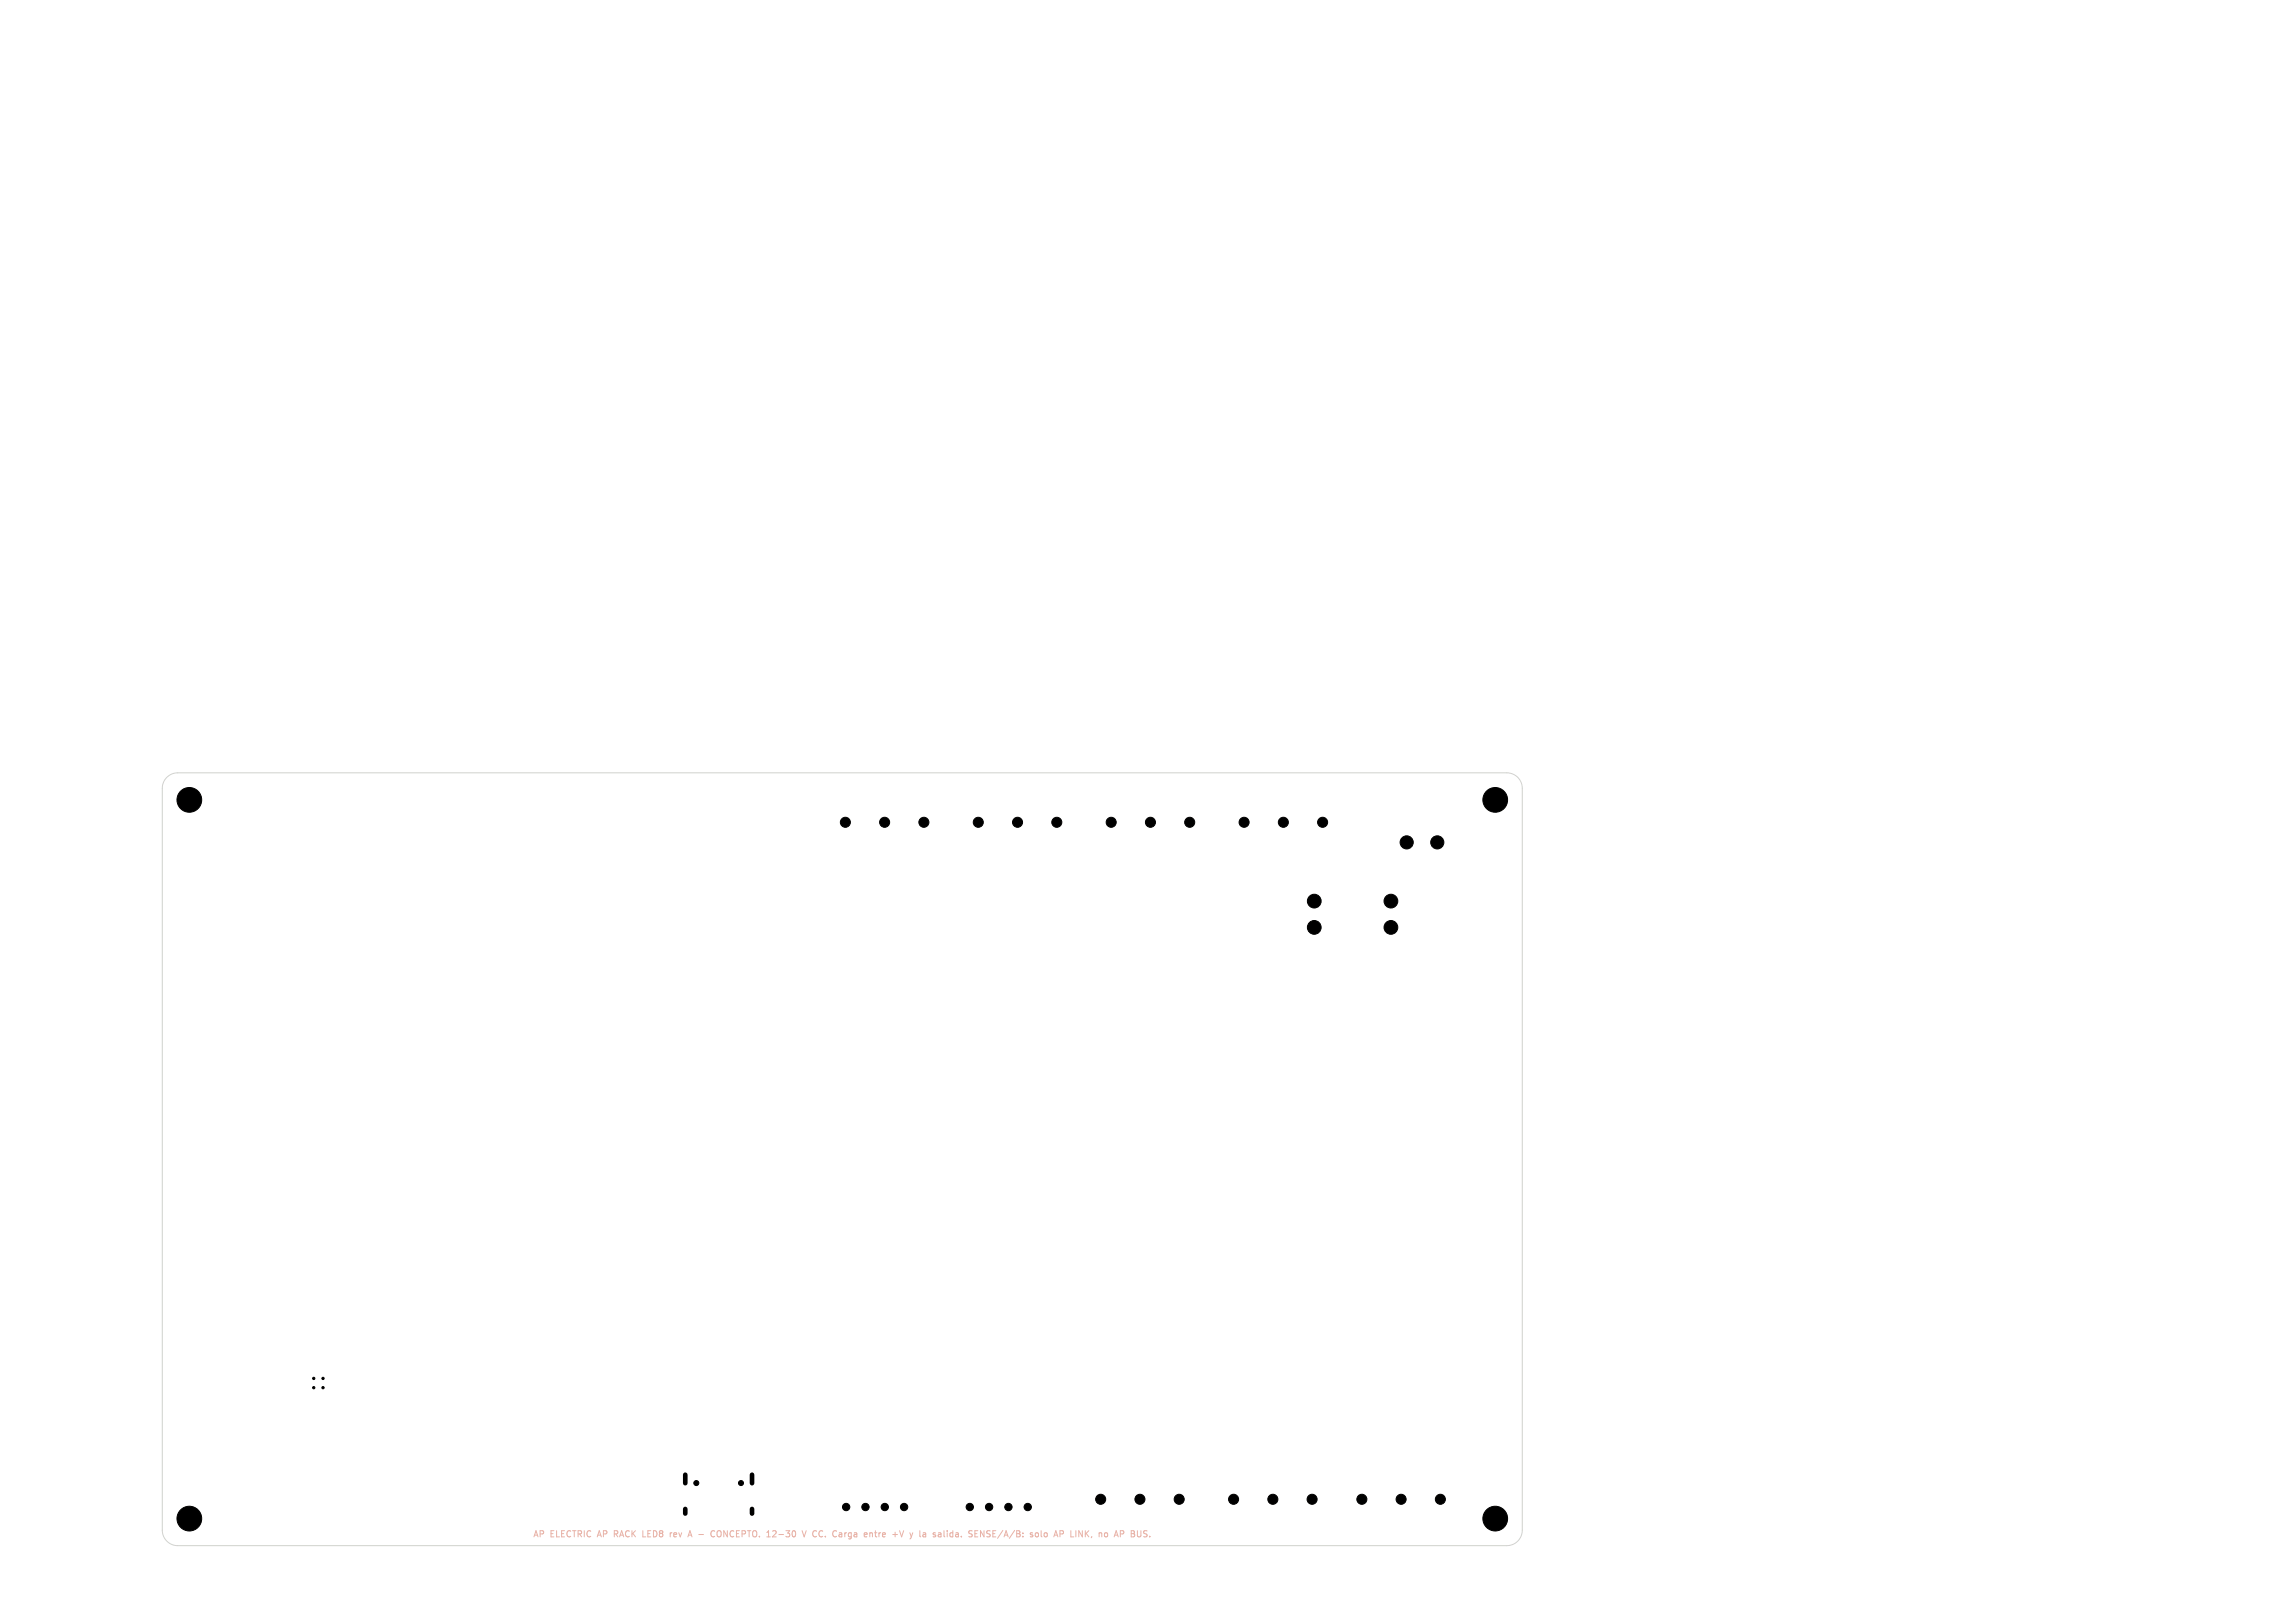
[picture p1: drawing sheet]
<svg xmlns="http://www.w3.org/2000/svg" width="297mm" height="210mm" viewBox="0 0 297 210" stroke-linecap="round" stroke-linejoin="round" font-family="sans-serif">
<defs><g id="words">
<g font-size="1.1" fill="#e8b2a7">
<text x="68.9" y="199.1">AP</text>
<text x="71.2" y="199.1">ELECTRIC</text>
<text x="77.5" y="199.1">AP</text>
<text x="79.8" y="199.1">RACK</text>
<text x="83.7" y="199.1">LED8</text>
<text x="87.4" y="199.1">rev</text>
<text x="90" y="199.1">A -</text>
<text x="93.3" y="199.1">CONCEPTO.</text>
<text x="100.8" y="199.1">12-30</text>
<text x="105.6" y="199.1">V CC.</text>
<text x="109.9" y="199.1">Carga</text>
<text x="114.2" y="199.1">entre</text>
<text x="118" y="199.1">+V</text>
<text x="120.5" y="199.1">y</text>
<text x="121.9" y="199.1">la</text>
<text x="123.9" y="199.1">salida.</text>
<text x="128.7" y="199.1">SENSE/A/B:</text>
<text x="136.9" y="199.1">solo</text>
<text x="140.2" y="199.1">AP</text>
<text x="142.5" y="199.1">LINK,</text>
<text x="146.3" y="199.1">no</text>
<text x="148.6" y="199.1">AP</text>
</g>
</g></defs>
<g fill="none" stroke="#e8b2a7" stroke-width=".13">
<path d="M79.5 198.5h.3M79.8 198.1h-.3v.8M83.2 198.9h.4M87 198.3l-.2 .1M89 198.9l.3-.8 .3 .8M89.1 198.6h.4M92.1 198.1h.4M92.5 198.8h-.4M93.1 198.1a.27 .27 0 0 0-.3 .2v.3a.27 .27 0 0 0 .3 .3M100.1 198.1h.3v.2l-.4 .6h.4M103.8 198.1l.3 .8 .2-.8M105.3 198.1l-.1 .3 .1 .4"/>
<path d="M109.6 198.3l-.3 .2M113.2 198.3h.3M113.3 198.7l.2 .2M113.7 198.3v.6M113.9 198.3l-.2 .2M121.4 198.8l.3 .1M121.7 198.3l-.3 .1M121.7 198.6h-.3M123.1 198.3l.2 .1M123.3 198.8l-.2 .1M123.3 198.1v.8M128.1 198.1h-.3h-.1v.3l.4 .1v.2l-.1 .2-.3-.1"/>
<path d="M135.2 198.4l.2-.1 .1 .2v.3h-.3M136.4 198.6h.4M136.6 198.1l-.2 .8M139.6 198.9v-.8l.5 .8M146.7 198.1h-.3v.8M147.2 198.1v.6M147.6 198.1v.6M148 198.8l.3 .1M148.3 198.1h-.2l-.1 .1 .1 .2 .2 .1"/>
</g>
<path d="M21.6 100.6a2 2 0 0 1 1.4-.6h172a2 2 0 0 1 2 2v96a2 2 0 0 1-2 2h-172a2 2 0 0 1-2-2v-96a2 2 0 0 1 .6-1.4z" fill="none" stroke="#d0d2cd" stroke-width=".13"/>
<g fill="#000" stroke="#000" stroke-width=".13">
<circle cx="24.5" cy="103.5" r="1.6"/>
<circle cx="109.4" cy="106.4" r=".65"/>
<circle cx="114.5" cy="106.4" r=".65"/>
<circle cx="119.6" cy="106.4" r=".65"/>
<circle cx="126.6" cy="106.4" r=".65"/>
<circle cx="131.7" cy="106.4" r=".65"/>
<circle cx="136.8" cy="106.4" r=".65"/>
<circle cx="143.8" cy="106.4" r=".65"/>
<circle cx="148.9" cy="106.4" r=".65"/>
<circle cx="154" cy="106.4" r=".65"/>
<circle cx="161" cy="106.4" r=".65"/>
<circle cx="166.1" cy="106.4" r=".65"/>
<circle cx="170.1" cy="120" r=".89"/>
<circle cx="170.1" cy="116.6" r=".89"/>
<circle cx="171.2" cy="106.4" r=".65"/>
<circle cx="180" cy="120" r=".89"/>
<circle cx="180" cy="116.6" r=".89"/>
<circle cx="182" cy="109" r=".85"/>
<circle cx="186" cy="109" r=".85"/>
<circle cx="193.5" cy="103.5" r="1.6"/>
<circle cx="40.6" cy="179.6" r=".15"/>
<circle cx="40.6" cy="178.4" r=".15"/>
<circle cx="41.8" cy="179.6" r=".15"/>
<circle cx="41.8" cy="178.4" r=".15"/>
<circle cx="24.5" cy="196.5" r="1.6"/>
<circle cx="90.1" cy="191.9" r=".32"/>
<circle cx="95.9" cy="191.9" r=".32"/>
<circle cx="109.5" cy="195" r=".47"/>
<circle cx="112" cy="195" r=".48"/>
<circle cx="114.5" cy="195" r=".47"/>
<circle cx="117" cy="195" r=".47"/>
<circle cx="125.5" cy="195" r=".47"/>
<circle cx="128" cy="195" r=".47"/>
<circle cx="130.5" cy="195" r=".47"/>
<circle cx="133" cy="195" r=".47"/>
<circle cx="142.4" cy="194" r=".65"/>
<circle cx="147.5" cy="194" r=".65"/>
<circle cx="152.6" cy="194" r=".65"/>
<circle cx="159.6" cy="194" r=".65"/>
<circle cx="164.7" cy="194" r=".65"/>
<circle cx="169.8" cy="194" r=".65"/>
<circle cx="176.2" cy="194" r=".65"/>
<circle cx="181.3" cy="194" r=".65"/>
<circle cx="186.4" cy="194" r=".65"/>
<circle cx="193.5" cy="196.5" r="1.6"/>
</g>
<path d="M88.7 190.8v1.1M88.7 195.3v.6M97.3 190.8v1.1M97.3 195.3v.6" fill="none" stroke="#000" stroke-width=".6"/>
<use href="#words"/>
</svg>
